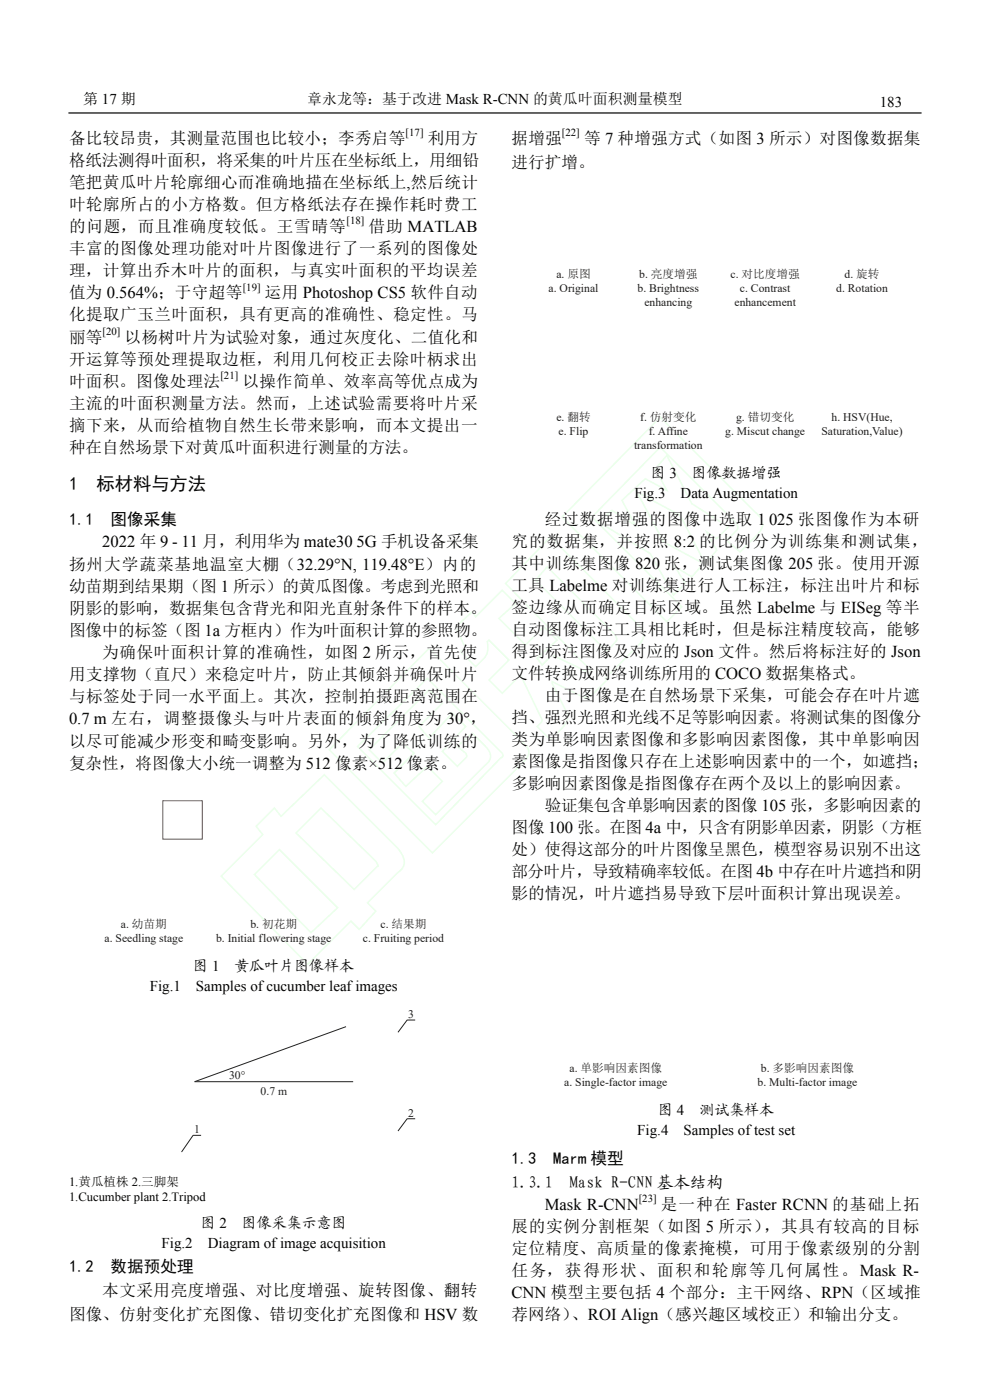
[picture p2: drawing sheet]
<svg xmlns="http://www.w3.org/2000/svg" width="210mm" height="297mm" viewBox="0 0 210 297" stroke-linecap="round" stroke-linejoin="round" font-family="sans-serif">
<defs><g id="words">
<g font-size="3.9">
<text x="14.6" y="104">1</text>
<text x="20.5" y="104">标材料与方法</text>
</g>
<g font-size="3.5">
<text x="14.6" y="30.4">备比较昂贵，其测量范围也比较小；李秀启等</text>
<text x="14.6" y="35.1">格纸法测得叶面积，将采集的叶片压在坐标纸上，用细铅</text>
<text x="90.7" y="30.4">利用方</text>
<text x="108.5" y="30.4">据增强</text>
<text x="108.5" y="35.5">进行扩增。</text>
<text x="123.9" y="30.4">等 7 种增强方式（如图 3 所示）对图像数据集</text>
<text x="14.6" y="39.8">笔把黄瓜叶片轮廓细心而准确地描在坐标纸上,然后统计</text>
<text x="14.6" y="44.5">叶轮廓所占的小方格数。但方格纸法存在操作耗时费工</text>
<text x="14.6" y="49.2">的问题，而且准确度较低。王雪晴等</text>
<text x="14.6" y="53.9">丰富的图像处理功能对叶片图像进行了一系列的图像处</text>
<text x="78.2" y="49.2">借助 MATLAB</text>
<text x="14.6" y="58.6">理，计算出乔木叶片的面积，与真实叶面积的平均误差</text>
<text x="14.6" y="63.3">值为 0.564%；于守超等</text>
<text x="56.2" y="63.3">运用 Photoshop CS5 软件自动</text>
<text x="14.6" y="68">化提取广玉兰叶面积，具有更高的准确性、稳定性。马</text>
<text x="14.6" y="72.7">丽等</text>
<text x="14.6" y="77.4">开运算等预处理提取边框，利用几何校正去除叶柄求出</text>
<text x="26.4" y="72.7">以杨树叶片为试验对象，通过灰度化、二值化和</text>
<text x="14.6" y="82.1">叶面积。图像处理法</text>
<text x="51.4" y="82.1">以操作简单、效率高等优点成为</text>
<text x="14.6" y="86.8">主流的叶面积测量方法。然而，上述试验需要将叶片采</text>
<text x="14.6" y="91.4">摘下来，从而给植物自然生长带来影响，而本文提出一</text>
<text x="14.6" y="96.1">种在自然场景下对黄瓜叶面积进行测量的方法。</text>
<text x="14.6" y="111.4">1.1</text>
<text x="23.5" y="111.4">图像采集</text>
<text x="115.6" y="111.3">经过数据增强的图像中选取 1</text>
<text x="163.1" y="111.3">025 张图像作为本研</text>
<text x="21.7" y="116.1">2022 年 9 - 11 月，利用华为 mate30 5G 手机设备采集</text>
<text x="108.5" y="116">究的数据集，并按照 8:2 的比例分为训练集和测试集，</text>
<text x="14.6" y="120.8">扬州大学蔬菜基地温室大棚（32.29°N, 119.48°E）内的</text>
<text x="14.6" y="125.5">幼苗期到结果期（图 1 所示）的黄瓜图像。考虑到光照和</text>
<text x="108.5" y="120.7">其中训练集图像 820 张，测试集图像 205 张。使用开源</text>
<text x="108.5" y="125.3">工具 Labelme 对训练集进行人工标注，标注出叶片和标</text>
<text x="14.6" y="130.2">阴影的影响，数据集包含背光和阳光直射条件下的样本。</text>
<text x="108.5" y="130">签边缘从而确定目标区域。虽然 Labelme 与 EISeg 等半</text>
<text x="14.6" y="134.9">图像中的标签（图 1a 方框内）作为叶面积计算的参照物。</text>
<text x="108.5" y="134.7">自动图像标注工具相比耗时，但是标注精度较高，能够</text>
<text x="21.7" y="139.6">为确保叶面积计算的准确性，如图 2 所示，首先使</text>
<text x="108.5" y="139.4">得到标注图像及对应的 Json 文件。然后将标注好的 Json</text>
<text x="14.6" y="144.3">用支撑物（直尺）来稳定叶片，防止其倾斜并确保叶片</text>
<text x="14.6" y="149">与标签处于同一水平面上。其次，控制拍摄距离范围在</text>
<text x="108.5" y="144">文件转换成网络训练所用的 COCO 数据集格式。</text>
<text x="115.6" y="148.7">由于图像是在自然场景下采集，可能会存在叶片遮</text>
<text x="14.6" y="153.7">0.7 m 左右，调整摄像头与叶片表面的倾斜角度为 30°，</text>
<text x="108.5" y="153.4">挡、强烈光照和光线不足等影响因素。将测试集的图像分</text>
<text x="14.6" y="158.4">以尽可能减少形变和畸变影响。另外，为了降低训练的</text>
<text x="108.5" y="158.1">类为单影响因素图像和多影响因素图像，其中单影响因</text>
<text x="14.6" y="163.1">复杂性，将图像大小统一调整为 512 像素×512 像素。</text>
<text x="108.5" y="162.7">素图像是指图像只存在上述影响因素中的一个，如遮挡；</text>
<text x="108.5" y="167.4">多影响因素图像是指图像存在两个及以上的影响因素。</text>
<text x="115.6" y="172.1">验证集包含单影响因素的图像 105 张，多影响因素的</text>
<text x="108.5" y="176.7">图像 100 张。在图 4a 中，只含有阴影单因素，阴影（方框</text>
<text x="108.5" y="181.4">处）使得这部分的叶片图像呈黑色，模型容易识别不出这</text>
<text x="108.5" y="186.1">部分叶片，导致精确率较低。在图 4b 中存在叶片遮挡和阴</text>
<text x="108.5" y="190.8">影的情况，叶片遮挡易导致下层叶面积计算出现误差。</text>
<text x="108.5" y="246.9">1.3</text>
<text x="117.3" y="246.9">Marm 模型</text>
<text x="108.5" y="252">1.3.1</text>
<text x="115.6" y="256.7">Mask R-CNN</text>
<text x="120.9" y="252">Mask R-CNN 基本结构</text>
<text x="140.2" y="256.7">是一种在 Faster RCNN 的基础上拓</text>
<text x="108.5" y="261.4">展的实例分割框架（如图 5 所示），其具有较高的目标</text>
<text x="14.6" y="269.8">1.2</text>
<text x="23.5" y="269.8">数据预处理</text>
<text x="108.5" y="266">定位精度、高质量的像素掩模，可用于像素级别的分割</text>
<text x="21.7" y="274.9">本文采用亮度增强、对比度增强、旋转图像、翻转</text>
<text x="108.5" y="270.7">任务，获得形状、面积和轮廓等几何属性。Mask R-</text>
<text x="108.5" y="275.4">CNN 模型主要包括 4 个部分：主干网络、RPN（区域推</text>
<text x="14.6" y="280.1">图像、仿射变化扩充图像、错切变化扩充图像和 HSV 数</text>
<text x="108.5" y="280.1">荐网络）、ROI Align（感兴趣区域校正）和输出分支。</text>
</g>
<g font-size="3.2">
<text x="17.7" y="22.1">第 17 期</text>
<text x="65.2" y="22.1">章永龙等：基于改进 Mask R-CNN 的黄瓜叶面积测量模型</text>
<text x="186.6" y="22.7">183</text>
<text x="138" y="101.4">图 3</text>
<text x="146.8" y="101.4">图像数据增强</text>
<text x="134.6" y="105.6">Fig.3</text>
<text x="144.4" y="105.6">Data Augmentation</text>
<text x="41" y="205.9">图 1</text>
<text x="49.7" y="205.9">黄瓜叶片图像样本</text>
<text x="31.8" y="210.2">Fig.1</text>
<text x="41.6" y="210.2">Samples of cucumber leaf images</text>
<text x="139.6" y="236.5">图 4</text>
<text x="148.4" y="236.5">测试集样本</text>
<text x="135.2" y="240.8">Fig.4</text>
<text x="145" y="240.8">Samples of test set</text>
<text x="42.6" y="260.4">图 2</text>
<text x="51.3" y="260.4">图像采集示意图</text>
<text x="34.3" y="264.7">Fig.2</text>
<text x="44.1" y="264.7">Diagram of image acquisition</text>
</g>
<g font-size="2.7">
<text x="14.6" y="251.7">1.黄瓜植株 2.三脚架</text>
<text x="14.6" y="254.8">1.Cucumber plant 2.Tripod</text>
</g>
<g font-size="2.5" fill="#231916">
<text x="118" y="59.1">a. 原图</text>
<text x="135.6" y="59.1">b. 亮度增强</text>
<text x="155" y="59.1">c. 对比度增强</text>
<text x="179.2" y="59.1">d. 旋转</text>
<text x="116.4" y="62">a. Original</text>
<text x="135.3" y="62">b. Brightness</text>
<text x="136.7" y="65">enhancing</text>
<text x="155.8" y="65">enhancement</text>
<text x="157" y="62">c. Contrast</text>
<text x="177.4" y="62">d. Rotation</text>
<text x="118" y="89.4">e. 翻转</text>
<text x="135.8" y="89.4">f. 仿射变化</text>
<text x="156.1" y="89.4">g. 错切变化</text>
<text x="176.4" y="89.3">h. HSV(Hue,</text>
<text x="118.5" y="92.3">e. Flip</text>
<text x="134.5" y="95.3">transformation</text>
<text x="137.6" y="92.3">f. Affine</text>
<text x="153.9" y="92.3">g. Miscut change</text>
<text x="174.3" y="92.3">Saturation,Value)</text>
<text x="25.7" y="196.8">a. 幼苗期</text>
<text x="53.1" y="196.8">b. 初花期</text>
<text x="80.7" y="196.8">c. 结果期</text>
<text x="22.2" y="199.8">a. Seedling stage</text>
<text x="45.8" y="199.8">b. Initial flowering stage</text>
<text x="77" y="199.8">c. Fruiting period</text>
<text x="120.8" y="227.5">a. 单影响因素图像</text>
<text x="161.4" y="227.5">b. 多影响因素图像</text>
<text x="119.7" y="230.5">a. Single-factor image</text>
<text x="160.7" y="230.5">b. Multi-factor image</text>
</g>
<g font-size="2.5" fill="#231f20">
<text x="86.6" y="215.9">3</text>
<text x="48.6" y="228.9">30°</text>
<text x="55.3" y="232.3">0.7 m</text>
<text x="86.6" y="236.9">2</text>
<text x="41.2" y="240.4">1</text>
</g>
<g font-size="2.3">
<text x="86" y="28.8">[17]</text>
<text x="119.2" y="28.8">[22]</text>
<text x="73.5" y="47.6">[18]</text>
<text x="51.5" y="61.7">[19]</text>
<text x="21.7" y="71.1">[20]</text>
<text x="46.7" y="80.5">[21]</text>
<text x="135.5" y="255.1">[23]</text>
</g>
</g></defs>
<path d="M34.5 169.9h8.4v8.1h-8.4z" fill="none" stroke="#e72919" stroke-width=".21"/>
<path d="M73.4 217.8l-32.1 11.7h33.6M86.4 216.4h1.7M86.4 216.4l-2 2.6M86.4 237.3h1.7M86.4 237.3l-2 2.6M41 240.9h1.7M41 240.8l-2.5 3.6" fill="none" stroke="#231f20" stroke-width=".21"/>
<path d="M14.6 24h180.8" fill="none" stroke="#000" stroke-width=".25"/>
<use href="#words"/>
</svg>
